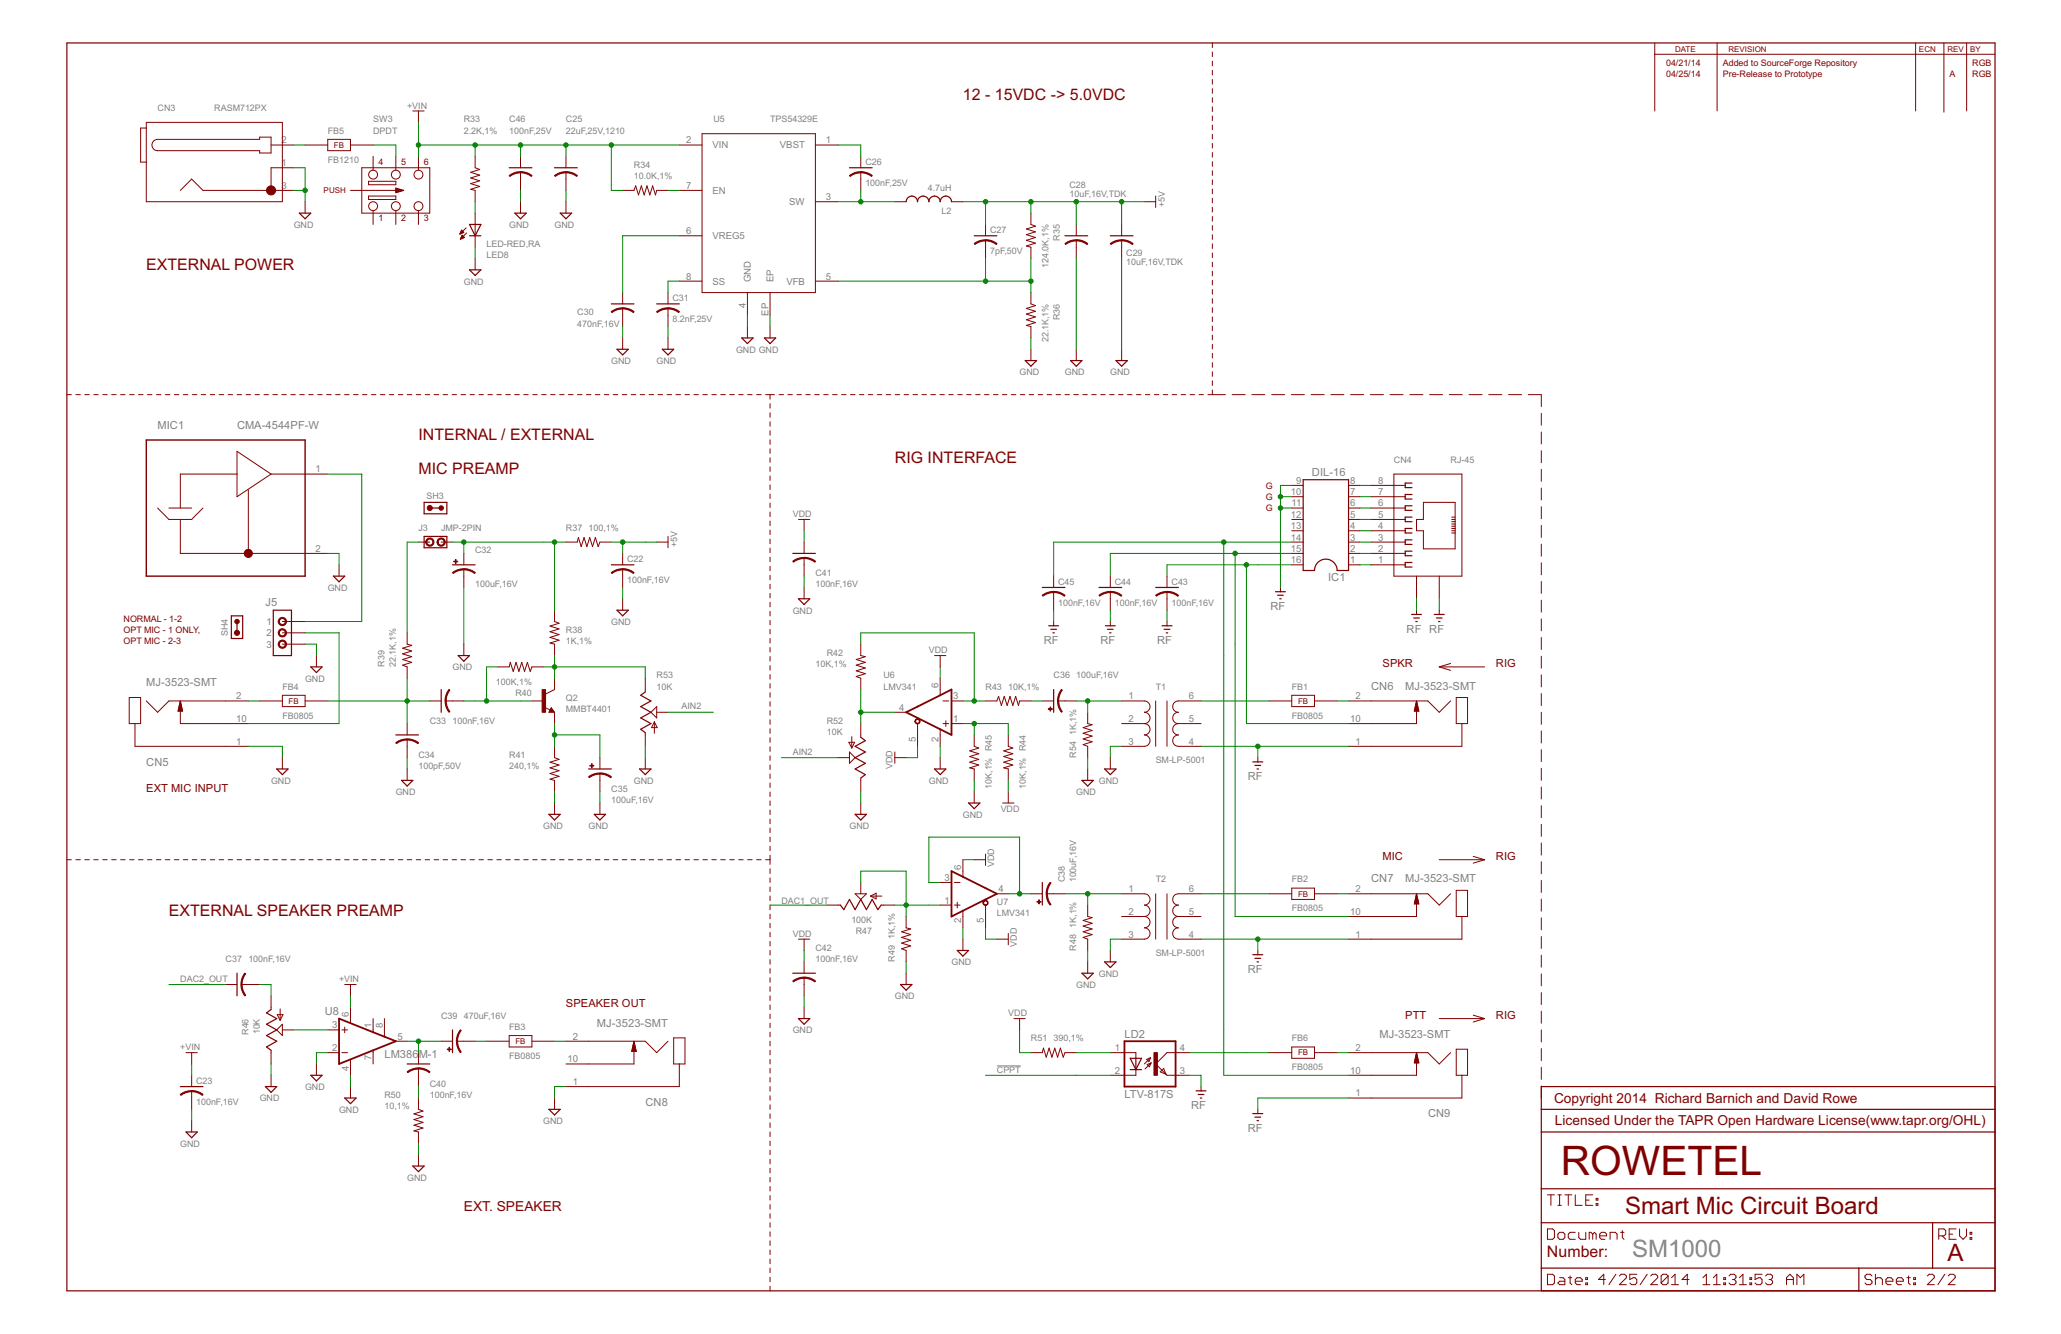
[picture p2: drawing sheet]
<svg xmlns="http://www.w3.org/2000/svg" width="432mm" height="279mm" viewBox="0 0 432 279" stroke-linecap="round" stroke-linejoin="round" font-family="sans-serif">
<defs><g id="words">
<text font-size="9.5" fill="#800000" x="327" y="246.1">ROWETEL</text>
<g font-size="5.6" fill="#800000">
<text x="340.5" y="254.2">Smart Mic Circuit Board</text>
<text x="408" y="264.2">A</text>
</g>
<text font-size="5.6" fill="#808080" x="341.9" y="263.2">SM1000</text>
<g font-size="3.7" fill="#800000">
<text x="201.7" y="20.9">12 - 15VDC -&gt; 5.0VDC</text>
<text x="30.6" y="56.5">EXTERNAL POWER</text>
<text x="87.7" y="92.2">INTERNAL / EXTERNAL</text>
<text x="87.7" y="99.3">MIC PREAMP</text>
<text x="187.5" y="96.9">RIG INTERFACE</text>
<text x="35.4" y="192">EXTERNAL SPEAKER PREAMP</text>
<text x="324.1" y="263.2">Number:</text>
</g>
<g font-size="3.2" fill="#800000">
<text x="325.6" y="231.1">Copyright 2014 Richard Barnich and David Rowe</text>
<text x="325.8" y="235.7">Licensed Under the TAPR Open Hardware License(www.tapr.org/OHL)</text>
<text x="97.2" y="253.7">EXT. SPEAKER</text>
</g>
<g font-size="2.6" fill="#808080">
<text x="33" y="89.8">MIC1</text>
<text x="49.7" y="89.8">CMA-4544PF-W</text>
<text x="274.9" y="99.8">DIL-16</text>
<text x="278.3" y="121.7">IC1</text>
<text x="55.6" y="126.8">J5</text>
<text x="266.2" y="127.8">RF</text>
<text x="218.7" y="134.9">RF</text>
<text x="230.5" y="134.9">RF</text>
<text x="242.4" y="134.9">RF</text>
<text x="294.7" y="132.5">RF RF</text>
<text x="30.6" y="143.7">MJ-3523-SMT</text>
<text x="287.3" y="144.4">CN6</text>
<text x="294.4" y="144.4">MJ-3523-SMT</text>
<text x="30.6" y="160.4">CN5</text>
<text x="261.4" y="163.4">RF</text>
<text x="287.3" y="184.8">CN7</text>
<text x="294.4" y="184.8">MJ-3523-SMT</text>
<text x="261.4" y="203.8">RF</text>
<text x="68" y="212.6">U8</text>
<text x="125.1" y="215">MJ-3523-SMT</text>
<text x="80.5" y="221.7">LM386</text>
<text x="87.7" y="221.7">M-1</text>
<text x="235.6" y="217.5">LD2</text>
<text x="289" y="217.4">MJ-3523-SMT</text>
<text x="135.3" y="231.6">CN8</text>
<text x="235.6" y="230">LTV-817S</text>
<text x="249.6" y="232.3">RF</text>
<text x="261.4" y="237.1">RF</text>
<text x="299.2" y="234">CN9</text>
</g>
<g font-size="2.6" fill="#800000">
<text x="289.7" y="139.7">SPKR</text>
<text x="313.4" y="139.7">RIG</text>
<text x="30.6" y="165.8">EXT MIC INPUT</text>
<text x="289.7" y="180.1">MIC</text>
<text x="313.4" y="180.1">RIG</text>
<text x="118.6" y="211">SPEAKER OUT</text>
<text x="294.4" y="213.3">PTT</text>
<text x="313.4" y="213.3">RIG</text>
</g>
<g font-size="2.2" fill="#808080">
<text x="59" y="30">2</text>
<text x="59" y="34.8">1</text>
<text x="143.8" y="30">2</text>
<text x="149.3" y="31.1">VIN</text>
<text x="163.4" y="31.1">VBST</text>
<text x="173" y="30">1</text>
<text x="59" y="39.6">3</text>
<text x="143.8" y="39.6">7</text>
<text x="149.3" y="40.6">EN</text>
<text x="173" y="41.9">3</text>
<text x="165.3" y="43">SW</text>
<text x="143.8" y="49.1">6</text>
<text x="149.3" y="50.1">VREG5</text>
<text x="143.8" y="58.6">8</text>
<text x="149.3" y="59.6">SS</text>
<text x="157.3" y="59.1" transform="rotate(-90 157.3 59.1)">GND</text>
<text x="162.1" y="59.1" transform="rotate(-90 162.1 59.1)">EP</text>
<text x="164.8" y="59.6">VFB</text>
<text x="173" y="58.6">5</text>
<text x="156.3" y="64.6" transform="rotate(-90 156.3 64.6)">4</text>
<text x="161" y="66.1" transform="rotate(-90 161 66.1)">EP</text>
<text x="66.1" y="99">1</text>
<text x="271.6" y="101.3">9</text>
<text x="282.9" y="101.3">8</text>
<text x="288.7" y="101.3">8</text>
<text x="270.4" y="103.7">10</text>
<text x="270.6" y="106.1">11</text>
<text x="282.9" y="106.1">6</text>
<text x="282.9" y="103.7">7</text>
<text x="288.7" y="106.1">6</text>
<text x="288.7" y="103.7">7</text>
<text x="270.4" y="108.5">12</text>
<text x="270.4" y="110.8">13</text>
<text x="270.4" y="113.2">14</text>
<text x="282.9" y="113.2">3</text>
<text x="282.9" y="110.8">4</text>
<text x="282.9" y="108.5">5</text>
<text x="288.7" y="113.2">3</text>
<text x="288.7" y="110.8">4</text>
<text x="288.7" y="108.5">5</text>
<text x="66.1" y="115.6">2</text>
<text x="270.4" y="115.6">15</text>
<text x="270.4" y="118">16</text>
<text x="282.9" y="118">1</text>
<text x="282.9" y="115.6">2</text>
<text x="288.7" y="118">1</text>
<text x="288.7" y="115.6">2</text>
<text x="55.9" y="130.9">1</text>
<text x="55.9" y="133.3">2</text>
<text x="55.9" y="135.6">3</text>
<text x="49.5" y="146.5">2</text>
<text x="188.4" y="148.8">4</text>
<text x="196.6" y="144.1" transform="rotate(-90 196.6 144.1)">6</text>
<text x="199.7" y="146.5">3</text>
<text x="236.4" y="146.5">1</text>
<text x="249.1" y="146.5">6</text>
<text x="284" y="146.5">2</text>
<text x="49.5" y="156">1</text>
<text x="49.5" y="151.2">10</text>
<text x="191.9" y="155.4" transform="rotate(-90 191.9 155.4)">5</text>
<text x="196.6" y="155.4" transform="rotate(-90 196.6 155.4)">2</text>
<text x="199.7" y="151.2">1</text>
<text x="236.4" y="151.2">2</text>
<text x="236.4" y="156">3</text>
<text x="249.1" y="156">4</text>
<text x="249.1" y="151.2">5</text>
<text x="282.8" y="151.2">10</text>
<text x="284" y="156">1</text>
<text x="197.9" y="184.5">3</text>
<text x="201.4" y="182.1" transform="rotate(-90 201.4 182.1)">6</text>
<text x="197.9" y="189.2">1</text>
<text x="209.2" y="186.9">4</text>
<text x="236.4" y="186.9">1</text>
<text x="236.4" y="191.6">2</text>
<text x="249.1" y="191.6">5</text>
<text x="249.1" y="186.9">6</text>
<text x="282.8" y="191.6">10</text>
<text x="284" y="186.9">2</text>
<text x="201.4" y="193.4" transform="rotate(-90 201.4 193.4)">2</text>
<text x="206.2" y="193.4" transform="rotate(-90 206.2 193.4)">5</text>
<text x="236.4" y="196.4">3</text>
<text x="249.1" y="196.4">4</text>
<text x="284" y="196.4">1</text>
<text x="69.6" y="215.4">3</text>
<text x="73.1" y="213" transform="rotate(-90 73.1 213)">6</text>
<text x="77.8" y="215.4" transform="rotate(-90 77.8 215.4)">1</text>
<text x="80.2" y="215.4" transform="rotate(-90 80.2 215.4)">8</text>
<text x="69.6" y="220.1">2</text>
<text x="77.8" y="221.9" transform="rotate(-90 77.8 221.9)">7</text>
<text x="83.3" y="217.8">5</text>
<text x="120" y="217.8">2</text>
<text x="233.5" y="220.1">1</text>
<text x="247.2" y="220.1">4</text>
<text x="284" y="220.1">2</text>
<text x="73.1" y="224.3" transform="rotate(-90 73.1 224.3)">4</text>
<text x="118.9" y="222.5">10</text>
<text x="120" y="227.3">1</text>
<text x="233.5" y="224.9">2</text>
<text x="247.2" y="224.9">3</text>
<text x="282.8" y="224.9">10</text>
<text x="284" y="229.6">1</text>
</g>
<g font-size="2.1" fill="#800000">
<text x="349.1" y="16.1">04/25/14</text>
<text x="349.1" y="13.7">04/21/14</text>
<text x="360.9" y="16.1">Pre-Release to Prototype</text>
<text x="360.9" y="13.7">Added to SourceForge Repository</text>
<text x="408.5" y="16.1">A</text>
<text x="413.2" y="16.1">RGB</text>
<text x="413.2" y="13.7">RGB</text>
<text x="79.3" y="34.7">4</text>
<text x="84" y="34.7">5</text>
<text x="88.8" y="34.7">6</text>
<text x="79.3" y="46.3">1</text>
<text x="84" y="46.3">2</text>
<text x="88.8" y="46.3">3</text>
<text x="265.2" y="104.7">G</text>
<text x="265.2" y="107.1">G</text>
<text x="265.2" y="102.4">G</text>
<text x="25.9" y="130.2">NORMAL - 1-2</text>
<text x="25.9" y="132.5">OPT MIC - 1 ONLY,</text>
<text x="25.9" y="134.9">OPT MIC - 2-3</text>
</g>
<g font-size="2.1" fill="#808080">
<text x="33" y="23.3">CN3</text>
<text x="44.9" y="23.3">RASM712PX</text>
<text x="85.3" y="22.8">+VIN</text>
<text x="68.7" y="28">FB5</text>
<text x="78.2" y="28">DPDT</text>
<text x="78.2" y="25.6">SW3</text>
<text x="97.2" y="28">2.2K,1%</text>
<text x="97.2" y="25.6">R33</text>
<text x="106.7" y="28">100nF,25V</text>
<text x="106.7" y="25.6">C46</text>
<text x="118.6" y="28">22uF,25V,1210</text>
<text x="118.6" y="25.6">C25</text>
<text x="149.5" y="25.6">U5</text>
<text x="161.3" y="25.6">TPS54329E</text>
<text x="68.7" y="34.1">FB1210</text>
<text x="132.8" y="35.1">R34</text>
<text x="181.3" y="34.5">C26</text>
<text x="132.8" y="37.5">10.0K,1%</text>
<text x="181.3" y="38.9">100nF,25V</text>
<text x="194.4" y="40">4.7uH</text>
<text x="224.1" y="41.3">10uF,16V,TDK</text>
<text x="224.1" y="39.3">C28</text>
<text x="61.5" y="47.7">GND</text>
<text x="106.7" y="47.7">GND</text>
<text x="116.2" y="47.7">GND</text>
<text x="197.3" y="44.8">L2</text>
<text x="244.1" y="43.4" transform="rotate(-90 244.1 43.4)">+5V</text>
<text x="101.9" y="51.8">LED-RED,RA</text>
<text x="207.4" y="53.2">7pF,50V</text>
<text x="207.4" y="48.8">C27</text>
<text x="222.1" y="50.4" transform="rotate(-90 222.1 50.4)">R35</text>
<text x="236" y="53.5">C29</text>
<text x="97.2" y="59.6">GND</text>
<text x="101.9" y="54.1">LED8</text>
<text x="219.7" y="56.1" transform="rotate(-90 219.7 56.1)">124.0K,1%</text>
<text x="236" y="55.6">10uF,16V,TDK</text>
<text x="140.9" y="63">C31</text>
<text x="120.9" y="68.4">470nF,16V</text>
<text x="120.9" y="66">C30</text>
<text x="140.9" y="67.4">8.2nF,25V</text>
<text x="219.7" y="71.7" transform="rotate(-90 219.7 71.7)">22.1K,1%</text>
<text x="222.1" y="67.1" transform="rotate(-90 222.1 67.1)">R36</text>
<text x="128.1" y="76.2">GND</text>
<text x="137.6" y="76.2">GND</text>
<text x="154.2" y="73.9">GND GND</text>
<text x="213.6" y="78.6">GND</text>
<text x="223.1" y="78.6">GND</text>
<text x="232.6" y="78.6">GND</text>
<text x="292" y="96.9">CN4</text>
<text x="303.9" y="96.9">RJ-45</text>
<text x="89.3" y="104.5">SH3</text>
<text x="87.7" y="111.2">J3</text>
<text x="92.4" y="111.2">JMP-2PIN</text>
<text x="118.6" y="111.2">R37</text>
<text x="123.3" y="111.2">100,1%</text>
<text x="166.1" y="108.3">VDD</text>
<text x="99.6" y="115.9">C32</text>
<text x="131.4" y="117.7">C22</text>
<text x="141.9" y="114.6" transform="rotate(-90 141.9 114.6)">+5V</text>
<text x="68.7" y="123.8">GND</text>
<text x="99.6" y="123">100uF,16V</text>
<text x="131.4" y="122.1">100nF,16V</text>
<text x="170.8" y="123">100nF,16V</text>
<text x="170.8" y="120.7">C41</text>
<text x="221.7" y="122.5">C45</text>
<text x="233.6" y="122.5">C44</text>
<text x="245.5" y="122.5">C43</text>
<text x="128.1" y="130.9">GND</text>
<text x="166.1" y="128.5">GND</text>
<text x="221.7" y="126.8">100nF,16V</text>
<text x="233.6" y="126.8">100nF,16V</text>
<text x="245.5" y="126.8">100nF,16V</text>
<text x="47.8" y="133.3" transform="rotate(-90 47.8 133.3)">SH4</text>
<text x="118.6" y="134.9">1K,1%</text>
<text x="118.6" y="132.5">R38</text>
<text x="173.2" y="137.3">R42</text>
<text x="194.6" y="136.8">VDD</text>
<text x="63.9" y="142.8">GND</text>
<text x="80.5" y="139.7" transform="rotate(-90 80.5 139.7)">R39</text>
<text x="82.9" y="139.7" transform="rotate(-90 82.9 139.7)">22.1K,1%</text>
<text x="94.8" y="140.4">GND</text>
<text x="103.9" y="143.4">100K,1%</text>
<text x="137.6" y="142.1">R53</text>
<text x="170.8" y="139.7">10K,1%</text>
<text x="185.1" y="142.1">U6</text>
<text x="220.7" y="142.1">C36</text>
<text x="225.5" y="142.1">100uF,16V</text>
<text x="59.2" y="144.4">FB4</text>
<text x="108" y="145.8">R40</text>
<text x="118.6" y="149.2">MMBT4401</text>
<text x="118.6" y="146.8">Q2</text>
<text x="137.6" y="144.4">10K</text>
<text x="142.8" y="148.5">AIN2</text>
<text x="185.1" y="144.4">LMV341</text>
<text x="206.5" y="144.4">R43</text>
<text x="211.2" y="144.4">10K,1%</text>
<text x="242.1" y="144.4">T1</text>
<text x="270.6" y="144.4">FB1</text>
<text x="59.2" y="150.5">FB0805</text>
<text x="90.1" y="151.6">C33</text>
<text x="94.8" y="151.6">100nF,16V</text>
<text x="173.2" y="153.9">10K</text>
<text x="173.2" y="151.6">R52</text>
<text x="225.5" y="153.9" transform="rotate(-90 225.5 153.9)">1K,1%</text>
<text x="270.6" y="150.5">FB0805</text>
<text x="87.7" y="161.1">100pF,50V</text>
<text x="87.7" y="158.7">C34</text>
<text x="106.7" y="161.1">240,1%</text>
<text x="106.7" y="158.7">R41</text>
<text x="166.1" y="158.2">AIN2</text>
<text x="187" y="161.1" transform="rotate(-90 187 161.1)">VDD</text>
<text x="225.5" y="158.7" transform="rotate(-90 225.5 158.7)">R54</text>
<text x="242.1" y="159.9">SM-LP-5001</text>
<text x="56.8" y="164.2">GND</text>
<text x="82.9" y="166.5">GND</text>
<text x="128.1" y="165.8">C35</text>
<text x="132.8" y="164.2">GND</text>
<text x="194.6" y="164.2">GND</text>
<text x="207.8" y="165.2" transform="rotate(-90 207.8 165.2)">10K,1% R45</text>
<text x="214.9" y="165.2" transform="rotate(-90 214.9 165.2)">10K,1% R44</text>
<text x="225.5" y="166.5">GND</text>
<text x="230.2" y="164.2">GND</text>
<text x="113.8" y="173.7">GND</text>
<text x="123.3" y="173.7">GND</text>
<text x="128.1" y="168.2">100uF,16V</text>
<text x="178" y="173.7">GND</text>
<text x="201.7" y="171.3">GND</text>
<text x="209.7" y="170">VDD</text>
<text x="208.3" y="181.7" transform="rotate(-90 208.3 181.7)">VDD</text>
<text x="223.1" y="184.8" transform="rotate(-90 223.1 184.8)">C38</text>
<text x="225.5" y="184.8" transform="rotate(-90 225.5 184.8)">100uF,16V</text>
<text x="242.1" y="184.8">T2</text>
<text x="270.6" y="184.8">FB2</text>
<text x="163.7" y="189.3">DAC1_OUT</text>
<text x="208.9" y="192">LMV341</text>
<text x="208.9" y="189.6">U7</text>
<text x="270.6" y="190.9">FB0805</text>
<text x="166.1" y="196.2">VDD</text>
<text x="178.4" y="193.3">100K</text>
<text x="179.3" y="195.7">R47</text>
<text x="187.5" y="196.7" transform="rotate(-90 187.5 196.7)">1K,1%</text>
<text x="225.5" y="194.3" transform="rotate(-90 225.5 194.3)">1K,1%</text>
<text x="47.3" y="201.5">C37</text>
<text x="52" y="201.5">100nF,16V</text>
<text x="170.8" y="201.5">100nF,16V</text>
<text x="170.8" y="199.1">C42</text>
<text x="187.5" y="201.5" transform="rotate(-90 187.5 201.5)">R49</text>
<text x="199.4" y="202.2">GND</text>
<text x="213" y="198.3" transform="rotate(-90 213 198.3)">VDD</text>
<text x="225.5" y="199.1" transform="rotate(-90 225.5 199.1)">R48</text>
<text x="242.1" y="200.3">SM-LP-5001</text>
<text x="37.8" y="205.7">DAC2_OUT</text>
<text x="71" y="205.7">+VIN</text>
<text x="187.5" y="209.3">GND</text>
<text x="225.5" y="206.9">GND</text>
<text x="230.2" y="204.5">GND</text>
<text x="92.4" y="213.3">C39</text>
<text x="97.2" y="213.3">470uF,16V</text>
<text x="106.7" y="215.7">FB3</text>
<text x="211.2" y="212.9">VDD</text>
<text x="37.8" y="220">+VIN</text>
<text x="52" y="216.8" transform="rotate(-90 52 216.8)">R46</text>
<text x="54.4" y="216.7" transform="rotate(-90 54.4 216.7)">10K</text>
<text x="106.7" y="221.8">FB0805</text>
<text x="166.1" y="216.4">GND</text>
<text x="216" y="218.1">R51</text>
<text x="220.7" y="218.1">390,1%</text>
<text x="270.6" y="218.1">FB6</text>
<text x="41.1" y="227">C23</text>
<text x="90.1" y="227.6">C40</text>
<text x="208.9" y="224.7">CPPT</text>
<text x="270.6" y="224.1">FB0805</text>
<text x="41.1" y="231.4">100nF,16V</text>
<text x="54.4" y="230.7">GND</text>
<text x="63.9" y="228.3">GND</text>
<text x="71" y="233.1">GND</text>
<text x="80.5" y="232.3">10,1%</text>
<text x="80.5" y="230">R50</text>
<text x="90.1" y="230">100nF,16V</text>
<text x="113.8" y="235.4">GND</text>
<text x="37.8" y="240.2">GND</text>
<text x="85.3" y="247.3">GND</text>
</g>
<g font-size="1.9" fill="#800000">
<text x="351" y="10.9">DATE</text>
<text x="362.1" y="10.9">REVISION</text>
<text x="402" y="10.9">ECN</text>
<text x="408" y="10.9">REV</text>
<text x="412.7" y="10.9">BY</text>
<text x="70" y="31">FB</text>
<text x="67.8" y="40.4">PUSH</text>
<text x="60.5" y="147.4">FB</text>
<text x="272" y="147.4">FB</text>
<text x="272" y="187.8">FB</text>
<text x="108" y="218.7">FB</text>
<text x="272" y="221.1">FB</text>
</g>
</g></defs>
<path d="M208.9 223.2h4.9" fill="none" stroke="#808080" stroke-width=".21"/>
<g fill="none" stroke="#800000" stroke-width=".21">
<path d="M254 9v1M254 10.9v1M254 12.8v1M254 14.7v1M254 16.6v1M254 18.6v.9M346.7 9v14.2M346.7 11.4h71.3M359.7 9v14.2M401.3 9v14.2M407.3 9v14.5M412 9v14.2"/>
<path d="M30.6 26.8h-1.1v7.2h1.1M30.6 25.6h28.6v16.6h-28.6zM32.2 29.5l.8-.3h21.4v-.5h2.4v3.3h-2.4v-.4h-21.4a1.19 1.19 0 0 1-1.1-.8 1.19 1.19 0 0 1 .3-1.3zM37.8 39.9l2.4-2.4 2.3 2.4h19M56.8 30.4h4.7M61.5 35.1h-4.7v4.8M63.9 30.4h4.8M68.7 29.2h4.7v2.4h-4.7zM73.4 30.4h4.8M75.8 35.1h14.2v9.5h-14.2zM77.2 38h5.7v.7h-5.7zM78.2 32.7v2.9"/>
<path d="M82.9 32.7v2.9M82.9 39.4l1.7 .5-1.7 .5zM82.9 40h1.4M82.9 39.8h1.2M82.9 39.6h.8M82.9 39.5h.5M82.9 39.4h.1M84.5 39.9h-11.1M86.5 23.2h2.4M87.7 23.2v2.4M87.7 32.7v2.9M99.5 32.7v2.4l1 .4-1.9 .6 1.9 .6-1.9 .6 1.9 .6-1.9 .6 1.9 .6-1.9 .5 .9 .3v2.3"/>
<path d="M109.1 32.7v2.4M109.1 36.1v3.8M118.6 32.7v2.4M118.6 36.1v3.8M130.5 39.9h2.3l.4-1 .6 1.9 .6-1.9 .6 1.9 .6-1.9 .5 1.9 .6-1.9 .6 1.9 .3-.9h2.4M142.3 30.4h4.8M142.3 39.9h4.8M147.1 28h23.7v33.3h-23.7zM170.8 30.4h4.8M180.3 32.7v2.4M180.3 36.1v3.8M254 20.5v.9"/>
<path d="M254 22.4v1M254 24.3v1M254 26.2v1M254 28.1v1M254 30v1M254 31.9v1M254 33.9v.9M254 35.8v.9M254 37.7v1M254 39.6v1M63.9 42.2v2.4M77.2 41.1h5.7v.7h-5.7z"/>
<path d="M78.2 44.1v2.9M82.9 44.1v2.9M82.9 40.3h.2M82.9 40.2h.6M82.9 40.1h1M87.7 44.1v2.9M96.4 49h.1M96.4 48.8h.4M96.5 48.7h.5M96.5 50.1h.1M96.5 48.6h.6M96.5 50h.3"/>
<path d="M96.6 48.5h.4M96.6 49.8h.5M96.6 48.4h.3M96.6 49.7h.7M96.7 48.3h.1M96.7 49.6h.5M96.7 48.2l.5 .5-.8 .3zM96.7 49.5h.3M96.8 49.4h.1M96.8 49.3l-.3 .8M96.8 49.3l.5 .4-.8 .4M96.8 49.3h.1"/>
<path d="M97.7 47.7l-1.3 1.3M97.8 48.8l-1.3 1.3M99.5 44.6v7.2M99.5 54.1v2.4M109.1 42.2v2.4M118.6 42.2v2.4M142.3 49.4h4.8M142.3 58.9h4.8M170.8 42.2h4.8M170.8 58.9h4.8M187.5 42.2h2.3M199.3 42.2h2.4"/>
<path d="M206.5 47v2.4M206.5 50.3v3.8M216 44.6v2.4l.9 .4-1.9 .6 1.9 .6-1.9 .5 1.9 .6-1.9 .6 1.9 .6-1.9 .6 1 .3v2.3M225.5 47v2.4M225.5 50.3v3.8M235 47v2.4M235 50.3v3.8M239.8 42.2h2.3M242.1 41.1v2.4M254 41.5v1M254 43.4v1M254 45.3v1"/>
<path d="M254 47.2v1M254 49.2v.9M254 51.1v.9M254 53v1M254 54.9v1M254 56.8v1M254 58.7v1M130.5 61.3v2.3M130.5 64.6v3.8M130.5 70.8v2.4M140 61.3v2.3M140 64.6v3.8"/>
<path d="M140 70.8v2.4M156.6 61.3v4.7M156.6 68.4v2.4M161.3 61.3v4.7M161.3 68.4v2.4M216 61.3v2.3l.9 .4-1.9 .6 1.9 .6-1.9 .6 1.9 .6-1.9 .6 1.9 .6-1.9 .6 1 .2v2.4M216 73.2v2.3M225.5 73.2v2.3M235 73.2v2.3M254 60.6v1M254 62.5v1M254 64.5v.9"/>
<path d="M254 66.4v1M254 68.3v1M254 70.2v1M254 72.1v1M254 74v1M254 75.9v1M254 77.9v.9M254 79.8v.9M14 82.7h.9M15.9 82.7h.9M17.8 82.7h.9M19.6 82.7h1"/>
<path d="M21.5 82.7h1M23.4 82.7h.9M25.3 82.7h.9M27.2 82.7h.9M29 82.7h1M30.9 82.7h.9M32.8 82.7h.9M34.6 82.7h1M36.5 82.7h1M38.4 82.7h.9M40.3 82.7h.9M42.2 82.7h.9"/>
<path d="M44 82.7h1M45.9 82.7h1M47.8 82.7h.9M49.7 99.3h-11.9v7.1M49.7 94.5l7.1 4.8-7.1 4.7zM49.7 82.7h.9M51.5 82.7h1M53.4 82.7h1M55.3 82.7h.9M56.8 99.3h11.9M57.2 82.7h.9M59.1 82.7h.9"/>
<path d="M60.9 82.7h1M62.8 82.7h1M64.7 82.7h.9M66.6 82.7h.9M68.4 82.7h1M70.3 82.7h.9M72.2 82.7h.9M74.1 82.7h.9M75.9 82.7h1M77.8 82.7h1M79.7 82.7h.9M81.6 82.7h.9"/>
<path d="M83.5 82.7h.9M85.3 82.7h1M87.2 82.7h.9M89.1 82.7h.9M91 82.7h.9M92.8 82.7h1M94.7 82.7h1M96.6 82.7h.9M98.5 82.7h.9M100.4 82.7h.9M102.2 82.7h1M104.1 82.7h.9"/>
<path d="M106 82.7h.9M107.8 82.7h1M109.7 82.7h1M111.6 82.7h.9M113.5 82.7h.9M115.4 82.7h.9M117.2 82.7h1M119.1 82.7h1M121 82.7h.9M122.9 82.7h.9M124.7 82.7h1M126.6 82.7h1"/>
<path d="M128.5 82.7h.9M130.4 82.7h.9M132.2 82.7h1M134.1 82.7h1M136 82.7h.9M137.9 82.7h.9M139.7 82.7h1M141.6 82.7h1M143.5 82.7h.9M145.4 82.7h.9M147.3 82.7h.9M149.1 82.7h1"/>
<path d="M151 82.7h1M152.9 82.7h.9M154.8 82.7h.9M156.6 82.7h1M158.5 82.7h1M160.4 82.7h1.9M161.3 82.7v.9M161.3 84.5v1M161.3 86.4v1M161.3 88.3v1M161.3 90.2v1M161.3 92.1v1"/>
<path d="M161.3 94v1M161.3 95.9v.9M161.3 97.8v.9M161.3 99.7v.9M163.2 82.7h.9M165.1 82.7h.9M167 82.7h.9M168.8 82.7h1M170.7 82.7h.9M172.6 82.7h.9M174.4 82.7h1M176.3 82.7h.9"/>
<path d="M178.2 82.7h.9M180.1 82.7h.9M181.9 82.7h1M183.8 82.7h.9M185.7 82.7h.9M187.6 82.7h.9M189.4 82.7h1M191.3 82.7h.9M193.2 82.7h.9M195 82.7h1M196.9 82.7h.9M198.8 82.7h.9"/>
<path d="M200.7 82.7h.9M202.5 82.7h1M204.4 82.7h.9M206.3 82.7h.9M208.1 82.7h1M210 82.7h.9M211.9 82.7h.9M213.8 82.7h.9M215.6 82.7h1M217.5 82.7h.9M219.4 82.7h.9M221.3 82.7h.9"/>
<path d="M223.1 82.7h.9M225 82.7h.9M226.9 82.7h.9M228.7 82.7h1M230.6 82.7h.9M232.5 82.7h.9M234.4 82.7h.9M236.2 82.7h1M238.1 82.7h.9M240 82.7h.9M241.9 82.7h.9M243.7 82.7h.9"/>
<path d="M245.6 82.7h.9M247.5 82.7h.9M249.3 82.7h1M251.2 82.7h.9M253.1 82.7h3.7M254 81.7v1M258.1 82.7h2.8M262.3 82.7h2.7M266.4 82.7h2.8M270.6 82.7h2.7M274.7 82.7h2.7M278.8 82.7h2.8"/>
<path d="M283 82.7h2.7M287.1 82.7h2.7M291.2 82.7h2.8M292 99.3h14.3v21.4h-14.3zM295.4 82.7h2.7M299.5 82.7h2.7M303.6 82.7h2.8M307.8 82.7h2.7M311.9 82.7h2.7M316.1 82.7h2.7M320.2 82.7h2.7v2.5M322.9 86.6v2.5"/>
<path d="M322.9 90.5v2.5M322.9 94.4v2.5M322.9 98.3v2.5M33 106.4l2.4 2.4h4.8l2.3-2.4M35.4 106.4h4.8M37.8 108.8v7.1h30.9M52 102.6v13.3M71 118.3v2.4M87.7 113.5h2.3M92.4 113.5h2.4M97.2 115.9v2.4M97.2 119.3v3.7"/>
<path d="M118.6 113.5h2.3l.3-.9 .6 1.9 .6-1.9 .6 1.9 .5-1.9 .6 1.9 .6-1.9 .6 1.9 .4-1h2.4M130.5 115.9v2.4M130.5 119.3v3.7M137.6 113.5h2.4M140 112.4v2.3M161.3 101.6v.9M161.3 103.5v.9M161.3 105.3v1M161.3 107.2v1M161.3 109.1v1M161.3 111v1M161.3 112.9v1"/>
<path d="M161.3 114.8v1M161.3 116.7v.9M161.3 118.6v.9M167.3 108.8h2.4M168.5 108.8v2.4M168.5 113.5v2.4M168.5 116.9v3.8M270.6 115.9h2.4M270.6 106.4h2.4M270.6 108.8h2.4M270.6 113.5h2.4M270.6 118.3h2.4"/>
<path d="M270.6 111.2h2.4M270.6 104h2.4M270.6 101.7h2.4M282.5 115.9h2.4M282.5 106.4h2.4M282.5 108.8h2.4M282.5 113.5h2.4M282.5 118.3h2.4M282.5 111.2h2.4M282.5 104h2.4M282.5 101.7h2.4M287.3 115.9h7.1"/>
<path d="M287.3 106.4h7.1M287.3 108.8h7.1M287.3 113.5h7.1M287.3 118.3h7.1M287.3 111.2h7.1M287.3 104h7.1M287.3 101.7h7.1M298.2 105.2h6.7v9.8h-6.7v-3.8h-1.4v-2.4h1.4zM304.1 108.8h.8M304.1 111.2h.8M304.1 111.6h.8M304.1 110.7h.8"/>
<path d="M304.1 110.2h.8M304.1 109.7h.8M304.1 109.3h.8M304.1 108.3h.8M322.9 102.2v2.5M322.9 106.1v2.5M322.9 110v2.6M322.9 114v2.5M322.9 117.9v2.5M59.2 130.2h4.7M59.2 132.5h4.7M59.2 134.9h4.7"/>
<path d="M66.3 137.3v2.4M85.3 132.5v2.4l1 .3-2 .6 2 .6-2 .5 2 .6-2 .6 2 .6-2 .6 1 .4v2.3M97.2 134.9v2.4M104.3 139.7h2.4l.2-1 .6 1.9 .6-1.9 .6 1.9 .6-1.9 .6 1.9 .6-1.9 .6 1.9 .3-.9h2.4M116.2 127.8v2.4l.9 .3-1.9 .6 1.9 .6-1.9 .6 1.9 .6-1.9 .6 1.9 .6-1.9 .6 1 .2v2.4M130.5 125.4v2.4M161.3 120.5v.9M161.3 122.4v.9M161.3 124.3v.9M161.3 126.2v.9M161.3 128v1M161.3 129.9v1"/>
<path d="M161.3 131.8v1M161.3 133.7v1M161.3 135.6v1M161.3 137.5v1M161.3 139.4v1M168.5 123v2.4M180.3 134.9v2.4l1 .2-1.9 .6 1.9 .6-1.9 .6 1.9 .6-1.9 .6 1.9 .6-1.9 .6 .9 .3v2.4M195.8 137.3h2.4M197 137.3v2.4M220.7 120.7v2.3M220.7 124v3.8M220.7 130.2v.9"/>
<path d="M232.6 120.7v2.3M232.6 124v3.8M232.6 130.2v.9M244.5 120.7v2.3M244.5 124v3.8M244.5 130.2v.9M268.3 123v.9M296.8 120.7v4.7M296.8 127.8v.9M301.5 139.7h9.5M301.5 139.7l2.4 .7M301.5 120.7v4.7"/>
<path d="M301.5 127.8v.9M303.9 139l-2.4 .7M322.9 121.8v2.5M322.9 125.7v2.5M322.9 129.6v2.5M322.9 133.5v2.5M322.9 137.4v2.6M27.1 146.1h2.4v5.5h-2.4zM28.3 151.6v4.7h23.7M30.6 146.8l2.4 2.4 2.4-2.4h16.6M37.3 148.9h.9M37.3 148.8h.9"/>
<path d="M37.4 148.7h.8M37.4 148.6h.8M37.4 148.5h.7M37.4 148.4h.7M37.5 148.3h.6M37.5 148.1h.6M37.5 148h.5M37.5 147.9h.5M37.5 147.8h.5M37.6 147.7h.4M37.6 147.6h.4M37.6 147.5h.3"/>
<path d="M37.7 147.4h.2M37.7 147.2h.2M37.7 147.1h.1M37.7 147h.1M37.8 146.9h.1M37.8 147.3v4.3h14.2M37.8 146.8l.4 2.1h-.9zM54.4 146.8h4.8M59.2 145.6h4.7v2.4h-4.7zM59.2 158.7v2.4M63.9 146.8h4.8M85.3 151.6v2.3"/>
<path d="M85.3 154.9v3.8M90 146.8h2.4M93.4 146.8h3.8M111.4 146.8h2.4M114.1 148.1l1.2 .6M115.5 148.2l.7 1h-1.2zM116.2 142v2.4l-1.9 1M116.2 149.2v2.4M116.2 156.3v2.4l.9 .3-1.9 .6 1.9 .6-1.9 .6 1.9 .6-1.9 .6 1.9 .6-1.9 .6 1 .2v2.4M125.7 158.7v2.4M135.2 142v2.9M135.2 153.5v2.8"/>
<path d="M135.2 158.7v2.4M136.4 149.2l1.2-1.2v2.4zM137.1 151.2v2.4M137.1 151.2l.6 1.2h-1.2zM137.6 149.2h2.4M161.3 141.3v.9M161.3 143.2v.9M161.3 145.1v.9M161.3 147v.9M161.3 148.8v1M161.3 150.7v1M161.3 152.6v1"/>
<path d="M161.3 154.5v1M161.3 156.4v1M161.3 158.3v1M175.6 158.7h2.4M177.8 155.5h1.2l-.5 1.2zM178 157.5l1.2 1.2-1.2 1.2zM178.5 154.3v2.4M180.3 151.6v2.8M187.5 149.2h2.3M187.5 157.5v2.4M187.5 158.7h2.3M192.2 151.6v4.7"/>
<path d="M197 142v3.6M197 152.7v3.6M197 158.7v2.4M197.6 151.6h1.2M197.6 146.8h1.2M198.2 151v1.1M199.3 151.6h2.4M199.3 146.8h2.4M204.1 153.9v2.4l1 .4-1.9 .6 1.9 .6-1.9 .6 1.9 .5-1.9 .6 1.9 .6-1.9 .6 .9 .3v2.3M206.5 146.8h2.4l.3-.9 .6 1.9 .6-1.9 .6 1.9 .6-1.9 .6 1.9 .6-1.9 .6 1.9 .2-1h2.4M211.2 153.9v2.4l1 .4-1.9 .6 1.9 .6-1.9 .6 1.9 .5-1.9 .6 1.9 .6-1.9 .6 .9 .3v2.3M218.4 146.8h2.3"/>
<path d="M221.7 146.8h3.8M227.9 149.2v2.4l.9 .2-1.9 .6 1.9 .6-1.9 .6 1.9 .6-1.9 .6 1.9 .6-1.9 .6 1 .3v2.4M232.6 158.7v2.4M235 146.8h4.8a1.19 1.19 0 0 1 1.1 1.2 1.19 1.19 0 0 1-1.1 1.2 1.19 1.19 0 0 1 1.1 1.2 1.19 1.19 0 0 1-1.1 1.2M235 151.6h4.8M239.8 151.6a1.19 1.19 0 0 1 1.1 1.1 1.19 1.19 0 0 1-1.1 1.2 1.2 1.2 0 0 1 1.1 1.2 1.2 1.2 0 0 1-1.1 1.2h-4.8M242.1 146.8v9.5M244.5 146.8v9.5M246.9 151.6a1.19 1.19 0 0 0-1.2 1.1 1.19 1.19 0 0 0 1.2 1.2 1.2 1.2 0 0 0-1.2 1.2 1.2 1.2 0 0 0 1.2 1.2h4.7M246.9 151.6h4.7M251.6 146.8h-4.7a1.19 1.19 0 0 0-1.2 1.2 1.19 1.19 0 0 0 1.2 1.2 1.19 1.19 0 0 0-1.2 1.2 1.19 1.19 0 0 0 1.2 1.2M263.5 158.7v.9"/>
<path d="M265.9 146.8h4.7M270.6 145.6h4.8v2.4h-4.8zM275.4 146.8h4.7M282.5 146.8h16.6l2.4 2.4 2.4-2.4M296.3 148.9h.9M296.3 148.8h.9M296.4 148.7h.8M296.4 148.6h.8M296.4 148.5h.8M296.4 148.4h.7M296.5 148.3h.6M296.5 148.1h.6"/>
<path d="M296.5 148h.6M296.5 147.9h.5M296.6 147.8h.4M296.6 147.7h.4M296.6 147.6h.3M296.6 147.5h.3M296.7 147.4h.2M296.7 147.2h.2M296.7 147.1h.2M296.7 147h.1M296.8 146.9h.1M296.8 147.3v4.3h-14.3"/>
<path d="M296.8 146.8l.5 2.1h-1zM305.1 146.1h2.4v5.5h-2.4zM306.3 151.6v4.7h-23.8M322.9 141.4v2.5M322.9 145.3v2.5M322.9 149.2v2.5M322.9 153.1v2.5M322.9 157v2.5M85.3 161.1v2.3M116.2 168.2v2.4M125.7 162v3.8M125.7 168.2v2.4"/>
<path d="M161.3 160.2v1M161.3 162.1v.9M161.3 164v.9M161.3 165.9v.9M161.3 167.8v.9M161.3 169.7v.9M161.3 171.6v.9M161.3 173.4v1M161.3 175.3v1M161.3 177.2v1M161.3 179.1v1.9M180.3 163v2.8"/>
<path d="M180.3 168.2v2.4M204.1 165.8v2.4M206.5 178.9v2.4M210.1 168.2h2.3M211.2 165.8v2.4M227.9 161.1v2.3M308.7 179.4l2.3 .7M322.9 160.9v2.5M322.9 164.8v2.5M322.9 168.8v2.5M322.9 172.7v2.5M322.9 176.6v2.5"/>
<path d="M14 180.1h.9M15.9 180.1h.9M17.8 180.1h.9M19.6 180.1h1M21.5 180.1h1M23.4 180.1h.9M25.3 180.1h.9M27.2 180.1h.9M29 180.1h1M30.9 180.1h.9M32.8 180.1h.9M34.6 180.1h1"/>
<path d="M36.5 180.1h1M38.4 180.1h.9M40.3 180.1h.9M42.2 180.1h.9M44 180.1h1M45.9 180.1h1M47.8 180.1h.9M49.7 180.1h.9M51.5 180.1h1M53.4 180.1h1M55.3 180.1h.9M57.2 180.1h.9"/>
<path d="M59.1 180.1h.9M60.9 180.1h1M62.8 180.1h1M64.7 180.1h.9M66.6 180.1h.9M68.4 180.1h1M70.3 180.1h.9M72.2 180.1h.9M74.1 180.1h.9M75.9 180.1h1M77.8 180.1h1M79.7 180.1h.9"/>
<path d="M81.6 180.1h.9M83.5 180.1h.9M85.3 180.1h1M87.2 180.1h.9M89.1 180.1h.9M91 180.1h.9M92.8 180.1h1M94.7 180.1h1M96.6 180.1h.9M98.5 180.1h.9M100.4 180.1h.9M102.2 180.1h1"/>
<path d="M104.1 180.1h.9M106 180.1h.9M107.8 180.1h1M109.7 180.1h1M111.6 180.1h.9M113.5 180.1h.9M115.4 180.1h.9M117.2 180.1h1M119.1 180.1h1M121 180.1h.9M122.9 180.1h.9M124.7 180.1h1"/>
<path d="M126.6 180.1h1M128.5 180.1h.9M130.4 180.1h.9M132.2 180.1h1M134.1 180.1h1M136 180.1h.9M137.9 180.1h.9M139.7 180.1h1M141.6 180.1h1M143.5 180.1h.9M145.4 180.1h.9M147.3 180.1h.9"/>
<path d="M149.1 180.1h1M151 180.1h1M152.9 180.1h.9M154.8 180.1h.9M156.6 180.1h1M158.5 180.1h1M160.4 180.1h.9M161.3 182v.9M161.3 183.9v.9M161.3 185.8v.9M161.3 187.7v.9M161.3 189.6v.9"/>
<path d="M161.3 191.5v.9M161.3 193.4v.9M161.3 195.3v.9M161.3 197.2v.9M161.3 199.1v.9M167.3 196.7h2.4M168.5 196.7v2.4M173.2 189.6h2.9M179.2 187.2h2.3l-1.2 1.2zM180.3 184.8v2.4M182.4 187.7h2.3M182.4 187.7l1.2-.6v1.2z"/>
<path d="M184.6 189.6h2.9M189.8 192v2.3l1 .3-1.9 .6 1.9 .5-1.9 .6 1.9 .6-1.9 .6 1.9 .6-1.9 .6 .9 .4v2.4M197 189.6h2.3M197 184.8h2.3M200 189.6h1.1M200 184.8h1.1M200.6 189v1.2M201.7 180.1v3.5M201.7 190.8v3.5M201.7 196.7v2.4M204.1 180.1h2.4M206.5 189.6v4.7"/>
<path d="M208.9 196.7h2.3M208.9 187.2h2.3M211.2 195.5v2.4M216 187.2h2.4M219.3 187.2h3.8M227.9 189.6v2.4l.9 .2-1.9 .6 1.9 .6-1.9 .6 1.9 .6-1.9 .6 1.9 .5-1.9 .6 1 .4v2.4M232.6 199.1v2.4M235 187.2h4.8a1.19 1.19 0 0 1 1.1 1.2 1.19 1.19 0 0 1-1.1 1.2 1.2 1.2 0 0 1 1.1 1.2 1.2 1.2 0 0 1-1.1 1.2M235 192h4.8M239.8 192a1.19 1.19 0 0 1 1.1 1.1 1.19 1.19 0 0 1-1.1 1.2 1.19 1.19 0 0 1 1.1 1.2 1.19 1.19 0 0 1-1.1 1.2h-4.8M242.1 187.2v9.5M244.5 187.2v9.5"/>
<path d="M246.9 192a1.19 1.19 0 0 0-1.2 1.1 1.19 1.19 0 0 0 1.2 1.2 1.19 1.19 0 0 0-1.2 1.2 1.19 1.19 0 0 0 1.2 1.2h4.7M246.9 192h4.7M251.6 187.2h-4.7a1.19 1.19 0 0 0-1.2 1.2 1.19 1.19 0 0 0 1.2 1.2 1.2 1.2 0 0 0-1.2 1.2 1.2 1.2 0 0 0 1.2 1.2M263.5 199.1v.9M265.9 187.2h4.7M270.6 186h4.8v2.4h-4.8zM275.4 187.2h4.7M282.5 187.2h16.6l2.4 2.4 2.4-2.4M296.3 189.3h.9M296.4 189.1h.8M296.4 189h.8M296.4 188.9h.8"/>
<path d="M296.4 188.8h.7M296.5 188.7h.6M296.5 188.6h.6M296.5 188.5h.6M296.5 188.4h.5M296.5 188.3h.5M296.6 188.1h.4M296.6 188h.4M296.6 187.9h.3M296.7 187.8h.2M296.7 187.7h.2M296.7 187.6h.2"/>
<path d="M296.7 187.5h.1M296.7 187.4h.1M296.8 187.7v4.3h-14.3M296.8 187.2l.5 2.1h-1zM296.8 187.2h.1M301.5 180.1h9.5M305.1 186.5h2.4v5.5h-2.4zM306.3 192v4.7h-23.8M311 180.1l-2.3 .7M322.9 180.5v2.5M322.9 184.4v2.5M322.9 188.3v2.5"/>
<path d="M322.9 192.2v2.6M322.9 196.2v2.4M47.3 206.2h2.4M50.6 206.2h3.8M56.8 208.6v2.8M56.8 220v2.8M58.1 212.5h1.2l-.6 1.2zM58.7 211.3v2.4M59.2 214.5v2.4l-1.2-1.2zM59.2 215.7h2.3M68.7 215.7h2.3M71.6 215.7h1.2"/>
<path d="M72.2 206.2h2.4M72.2 215.1v1.2M73.4 206.2v2.4M73.4 211v3.2M78.2 213.3v2.9M78.2 220v2.8M80.5 213.3v3.8M82.9 218.1h2.4M92.4 218.1h2.4M95.8 218.1h3.7M101.9 218.1h4.8M106.7 216.9h4.7v2.4h-4.7z"/>
<path d="M111.4 218.1h4.8M118.6 218.1h16.6l2.4 2.4 2.4-2.4M132.4 219.9h.8M132.4 219.8h.8M132.5 219.7h.7M132.5 219.6h.7M132.5 219.5h.6M132.5 219.4h.6M132.6 219.3h.5M132.6 219.2h.5M132.6 219.1h.4M132.6 218.9h.4"/>
<path d="M132.7 218.8h.3M132.7 218.7h.3M132.7 218.6h.2M132.7 218.5h.2M132.8 218.4h.1M132.8 218.3h.1M132.8 218.2h.1M132.8 218.6v4.2h-14.2M132.8 218.1l.5 2.1h-.9zM141.1 217.4h2.4v5.4h-2.4zM161.3 201v1M161.3 202.9v.9"/>
<path d="M161.3 204.8v.9M161.3 206.7v.9M161.3 208.6v.9M161.3 210.5v1M161.3 212.4v.9M161.3 214.3v.9M161.3 216.2v.9M161.3 218.1v1M161.3 220v.9M168.5 201.5v2.3M168.5 204.8v3.8M168.5 211v2.3"/>
<path d="M189.8 203.8v2.4M212.4 213.3h2.4M213.6 213.3v2.4M227.9 201.5v2.3M270.6 219.3h4.8v2.4h-4.8zM301.5 213.3h9.5M305.1 219.8h2.4v5.4h-2.4zM308.7 212.6l2.3 .7M311 213.3l-2.3 .8M322.9 200.1v2.5M322.9 204v2.5M322.9 207.9v2.5"/>
<path d="M322.9 211.8v2.5M322.9 215.7v2.5M322.9 219.6v2.5M39 220.5h2.3M40.2 220.5v2.3M40.2 225.2v2.4M40.2 228.5v3.8M40.2 234.7v2.4M56.8 225.2v2.4M66.3 222.8v2.4M68.7 220.5h2.3M71.6 220.5h1.2"/>
<path d="M73.4 222v3.2M73.4 227.6v2.4M87.7 220.5v2.3M87.7 223.8v3.8M87.7 230v2.3l.9 .4-1.9 .6 1.9 .6-1.9 .6 1.9 .6-1.9 .6 1.9 .6-1.9 .6 1 .2v2.4M116.2 230v2.3M132.4 220.2h.9M132.4 220h.9M142.3 222.8v4.8h-23.7M161.3 221.9v.9M161.3 223.8v.9M161.3 225.7v1"/>
<path d="M161.3 227.6v1M161.3 229.5v.9M161.3 231.4v.9M161.3 233.3v1M161.3 235.2v1M161.3 237.1v1M161.3 239v.9M216 220.5h2.4l.2-1 .6 1.9 .6-1.9 .6 1.9 .6-1.9 .6 1.9 .6-1.9 .6 1.9 .3-.9h2.4M232.6 220.5h5.4v1.2M238 224v1.2h-5.4M240.2 221.9l.9-.4-.4 .9zM240.3 223l.9-.4-.4 .8z"/>
<path d="M241.1 221.5l-1.3 1.3M241.2 222.6l-1.3 1.3M243.1 224.5l.7-.7 .5 1.2zM244.3 225l.2 .2h4.8M249.3 220.5h-4.8l-2.4 2.3 2.2 2.2M251.6 227.6v.9M263.5 232.3v.9M265.9 220.5h4.7M275.4 220.5h4.7M282.5 220.5h16.6l2.4 2.3 2.4-2.3M296.3 222.5h.9M296.4 222.4h.8"/>
<path d="M296.4 222.3h.8M296.4 222.2h.8M296.4 222h.7M296.5 221.9h.6M296.5 221.8h.6M296.5 221.7h.6M296.5 221.6h.5M296.5 221.5h.5M296.6 221.4h.4M296.6 221.3h.4M296.6 221.1h.3M296.7 221h.2"/>
<path d="M296.7 220.9h.2M296.7 220.8h.2M296.7 220.7h.1M296.8 220.6h.1M296.8 220.9v4.3h-14.3M296.8 220.5l.5 2.1h-1zM296.8 220.5h.1M306.3 225.2v4.8h-23.8M322.9 223.5v2.6M322.9 227.5v2.5M87.7 241.9v2.3M161.3 240.9v1"/>
<path d="M161.3 242.8v1M161.3 244.7v1M161.3 246.6v1M161.3 248.5v.9M161.3 250.4v1M161.3 252.3v1M161.3 254.2v1M161.3 256.1v.9M161.3 258v1M161.3 259.9v1M324.2 257.4h1.1l.4 .3v1.5l-.4 .4h-1.1zM324.2 250.3h1.5"/>
<path d="M324.9 250.3v2.2M326.4 250.3h.7M326.4 252.5h.7M326.7 258.1h.8l.4 .4v.7l-.4 .4h-.8l-.3-.4v-.7zM326.7 250.3v2.2M327.9 250.3h1.4M328.6 250.3v2.2M330 250.3v2.2h1.5M330 258.1h-1l-.4 .4v.7l.4 .4h1M330.8 258.1v1.1l.3 .4h1.1v-1.5M332.2 251.4h.8M333.7 250.3h-1.5v2.2h1.5"/>
<path d="M333.7 258.5l-.4-.4h-.3v1.5M333.7 258.5l.4-.4 .3 .4v1.1M333.7 258.5v1.1M334.4 252.1h.4v.4h-.4zM334.4 251h.4v.4h-.4zM335.2 258.8h1.4v-.3l-.4-.4h-.7l-.3 .4v.7l.3 .4h.7M337.3 259.6v-1.5h1.1l.4 .4v1.1M339.5 258.1h.8M339.9 257.7v1.5l.4 .4M406.2 258.8h1.1l.3-.3v-.8l-.3-.3h-1.1v2.2M406.9 258.8l.7 .8M408.4 258.5h.7"/>
<path d="M409.8 257.4h-1.4v2.2h1.4M410.5 257.4v1.4l.8 .8 .7-.8v-1.4M412.7 259.2h.4v.4h-.4zM412.7 258.1h.4v.4h-.4zM161.3 261.8v1M161.3 263.7v1M161.3 265.6v1M161.3 267.5v1M161.3 269.4v1M324.2 266.9h1.1l.4 .4v1.4l-.4 .4h-1.1zM326.7 267.6h.8l.4 .4v1.1h-1.2l-.3-.4 .3-.3h1.2M328.6 267.6h.7"/>
<path d="M329 267.3v1.4l.3 .4M330 268.4h1.5v-.4l-.4-.4h-.7l-.4 .4v.7l.4 .4h.7M332.2 268.7h.4v.4h-.4zM332.2 267.6h.4v.4h-.4zM336.4 268h-1.5l1.1-1.1v2.2M338.5 266.9l-1.4 2.2M339.3 267.3l.3-.4h.8l.3 .4v.3l-1.4 1.5h1.4M342.9 266.9h-1.4v1.1l.7-.4h.4l.3 .4v.7l-.3 .4h-.8l-.3-.4M345.1 266.9l-1.5 2.2M345.8 267.3l.4-.4h.7l.4 .4v.3l-1.5 1.5h1.5M349.5 267.3v1.4l-.4 .4h-.7l-.4-.4M349.5 267.3l-.4-.4h-.7l-.4 .4v1.4"/>
<path d="M349.5 267.3l-1.5 1.4M350.2 269.1h1.5M350.2 267.6l.7-.7v2.2M353.9 268h-1.5l1.1-1.1v2.2M356.8 269.1h1.4M356.8 267.6l.7-.7v2.2M359 269.1h1.4M359 267.6l.7-.7v2.2M361.1 268.7h.4v.4h-.4zM361.1 267.6h.4v.4h-.4zM362.2 267.3l.4-.4h.7l.4 .4v.3l-.4 .4M363 268h.3"/>
<path d="M363.3 268l.4 .4v.3l-.4 .4h-.7l-.4-.4M364.4 269.1h1.5M364.4 267.6l.8-.7v2.2M366.6 268.7h.4v.4h-.4zM366.6 267.6h.4v.4h-.4zM369.2 266.9h-1.5v1.1l.7-.4h.4l.4 .4v.7l-.4 .4h-.7l-.4-.4M369.9 267.3l.4-.4h.7l.4 .4v.3l-.4 .4M370.6 268h.4M371 268l.4 .4v.3l-.4 .4h-.7l-.4-.4M374.3 268h1.4M374.3 269.1v-1.5l.7-.7 .7 .7v1.5M376.5 269.1v-2.2l.7 .7 .7-.7v2.2"/>
<path d="M392.2 267.3l-.4-.4h-.7l-.4 .4v.3l.4 .4h.7l.4 .4v.3l-.4 .4h-.7l-.4-.4M392.9 268l.4-.4h.7l.4 .4v1.1M392.9 266.9v2.2M395.1 268.4h1.5v-.4l-.4-.4h-.7l-.4 .4v.7l.4 .4h.7M397.3 268.4h1.5v-.4l-.4-.4h-.7l-.4 .4v.7l.4 .4h.7M399.5 267.6h.7M399.9 267.3v1.4l.3 .4M400.9 268.7h.4v.4h-.4zM400.9 267.6h.4v.4h-.4zM403.8 267.3l.4-.4h.7l.4 .4v.3l-1.5 1.5h1.5M407.5 266.9l-1.5 2.2M408.2 267.3l.3-.4h.8l.3 .4v.3l-1.4 1.5h1.4"/>
<circle cx="78.2" cy="36.6" r=".93"/>
<circle cx="82.9" cy="36.6" r=".93"/>
<circle cx="87.7" cy="36.6" r=".93"/>
<circle cx="78.2" cy="43.2" r=".93"/>
<circle cx="82.9" cy="43.2" r=".93"/>
<circle cx="87.7" cy="43.2" r=".93"/>
</g>
<g fill="#800000" stroke="#800000" stroke-width=".21">
<path d="M96.4 215.7l.2 .1-.5 .9-.2 1.4h-.3l.2-1.3z" fill-rule="evenodd"/>
<path d="M95.6 218.1h.3l.1 .9 .6 1.3-.2 .2-.6-1.1z" fill-rule="evenodd"/>
<path d="M180.3 35.9l1.3 .3 1.2 .6-.2 .2-.8-.5-1.5-.3z" fill-rule="evenodd"/>
<path d="M178 36.8l1.1-.6 1.2-.2v.2l-1.4 .3-.8 .5z" fill-rule="evenodd"/>
<path d="M206.5 50.2l1.3 .2 1.1 .6-.2 .2-1.2-.6-1-.2z" fill-rule="evenodd"/>
<path d="M204.1 51l1.1-.6 1.3-.2v.3l-1 .1-1.2 .6z" fill-rule="evenodd"/>
<path d="M225.5 50.2l1.3 .2 1.1 .6-.1 .2-1.3-.6-1-.2z" fill-rule="evenodd"/>
<path d="M223.1 51l1.1-.6 1.3-.2v.3l-1.4 .2-.8 .5z" fill-rule="evenodd"/>
<path d="M235 50.2l1.3 .2 1.1 .6-.1 .2-1.3-.6-1-.2z" fill-rule="evenodd"/>
<path d="M232.6 51l1.1-.6 1.3-.2v.3l-1.4 .2-.8 .5z" fill-rule="evenodd"/>
<path d="M140 64.5l1.2 .2 1.1 .6-.1 .2-.8-.5-1.4-.3z" fill-rule="evenodd"/>
<path d="M137.6 65.3l1.1-.6 1.3-.2v.2l-1.4 .3-.9 .5z" fill-rule="evenodd"/>
<path d="M130.5 64.5l1.2 .2 1.1 .6-.1 .2-.8-.5-1.4-.3z" fill-rule="evenodd"/>
<path d="M128.1 65.3l1.1-.6 1.3-.2v.2l-1.5 .3-.8 .5z" fill-rule="evenodd"/>
<path d="M118.6 35.9l1.2 .3 1.2 .6-.2 .2-.8-.5-1.4-.3z" fill-rule="evenodd"/>
<path d="M116.2 36.8l1.1-.6 1.3-.2v.2l-1.4 .3-.9 .5z" fill-rule="evenodd"/>
<path d="M85.3 154.7l1.3 .3 1.1 .6-.2 .2-1.2-.7-1-.1z" fill-rule="evenodd"/>
<path d="M82.9 155.6l1.1-.6 1.3-.2v.2l-1.4 .3-.8 .5z" fill-rule="evenodd"/>
<path d="M97.2 119.1l1.2 .2 1.2 .6-.2 .2-1.3-.6-.9-.2z" fill-rule="evenodd"/>
<path d="M94.8 119.9l1.1-.6 1.3-.2v.3l-1.4 .2-.8 .5z" fill-rule="evenodd"/>
<path d="M125.7 161.9l1.3 .2 1.1 .6-.1 .2-1.3-.7-1-.1z" fill-rule="evenodd"/>
<path d="M123.3 162.7l1.1-.6 1.3-.2v.2l-1.4 .3-.8 .5z" fill-rule="evenodd"/>
<path d="M51.3 203.8l.2 .2-.5 .8-.3 1.4h-.2l.2-1.3z" fill-rule="evenodd"/>
<path d="M50.5 206.2h.2l.1 1 .7 1.2-.2 .2-.6-1.1z" fill-rule="evenodd"/>
<path d="M87.7 223.6l1.2 .3 1.2 .6-.2 .2-.8-.5-1.4-.3z" fill-rule="evenodd"/>
<path d="M85.3 224.5l1.1-.6 1.3-.2v.2l-1 .1-1.3 .7z" fill-rule="evenodd"/>
<path d="M89.4 113a.87 .87 0 0 1 1.4 .1 .87 .87 0 0 1-.5 1.3 .87 .87 0 0 1-1.1-.9h.2a.64 .64 0 0 1 .9-.6 .64 .64 0 0 1 .2 1.1 .64 .64 0 0 1-1-.3l-.1-.2h-.2z" fill-rule="evenodd"/>
<path d="M91.7 113a.87 .87 0 0 1 1.4 0 .87 .87 0 0 1-.4 1.3 .87 .87 0 0 1-1.1-.8h.2a.63 .63 0 0 1 .9-.5 .63 .63 0 0 1 .1 1.1 .63 .63 0 0 1-1-.4v-.2h-.2z" fill-rule="evenodd"/>
<path d="M94.1 144.4l.2 .1-.7 1.3-.1 1h-.3l.3-1.3z" fill-rule="evenodd"/>
<path d="M93.3 146.8h.2l.3 1.4 .5 .8-.2 .2-.6-1.1z" fill-rule="evenodd"/>
<path d="M206.1 188.7a.54 .54 0 0 1 .9 .2 .54 .54 0 0 1-.4 .7 .54 .54 0 0 1-.7-.5h.2a.41 .41 0 0 1 .5-.4 .41 .41 0 0 1 .2 .7 .41 .41 0 0 1-.7-.1l-.2-.2z" fill-rule="evenodd"/>
<path d="M191.9 150.7a.55 .55 0 0 1 .8 .1 .55 .55 0 0 1-.3 .8 .55 .55 0 0 1-.7-.5h.1a.4 .4 0 0 1 .6-.3 .4 .4 0 0 1 .1 .6 .4 .4 0 0 1-.6-.1l-.1-.2h-.1z" fill-rule="evenodd"/>
<path d="M220 184.8l.2 .1-.7 1.3-.1 1h-.2l.2-1.3z" fill-rule="evenodd"/>
<path d="M219.2 187.2h.2l.3 1.4 .5 .8-.2 .2-.6-1.1z" fill-rule="evenodd"/>
<path d="M222.4 144.4l.2 .1-.5 .9-.3 1.4h-.2l.2-1.3z" fill-rule="evenodd"/>
<path d="M221.6 146.8h.2l.3 1.4 .5 .8-.2 .2-.6-1.1z" fill-rule="evenodd"/>
<path d="M58.5 129.6a.87 .87 0 0 1 1.4 .1 .87 .87 0 0 1-.5 1.3 .87 .87 0 0 1-1.1-.8h.2a.63 .63 0 0 1 .9-.6 .63 .63 0 0 1 .2 1 .63 .63 0 0 1-1-.2l-.1-.2h-.2z" fill-rule="evenodd"/>
<path d="M58.5 132a.87 .87 0 0 1 1.4 .1 .87 .87 0 0 1-.5 1.3 .87 .87 0 0 1-1.1-.9h.2a.63 .63 0 0 1 .9-.6 .63 .63 0 0 1 .2 1.1 .63 .63 0 0 1-1-.2l-.1-.3h-.2z" fill-rule="evenodd"/>
<path d="M58.5 134.4a.87 .87 0 0 1 1.4 0 .87 .87 0 0 1-.5 1.4 .87 .87 0 0 1-1.1-.9h.2a.63 .63 0 0 1 .9-.6 .63 .63 0 0 1 .2 1 .63 .63 0 0 1-1-.2l-.1-.2h-.2z" fill-rule="evenodd"/>
<path d="M130.5 119.1l1.2 .2 1.1 .6-.1 .2-1.3-.6-.9-.2z" fill-rule="evenodd"/>
<path d="M128.1 119.9l1.1-.6 1.3-.2v.3l-1.5 .2-.8 .5z" fill-rule="evenodd"/>
<path d="M40.2 228.4l1.2 .2 1.1 .6-.1 .2-1.3-.6-.9-.2z" fill-rule="evenodd"/>
<path d="M37.8 229.2l1.1-.6 1.3-.2v.3l-1.4 .2-.9 .5z" fill-rule="evenodd"/>
<path d="M168.5 116.7l1.2 .2 1.2 .7-.2 .2-1.3-.7-.9-.1z" fill-rule="evenodd"/>
<path d="M166.1 117.6l1.1-.7 1.3-.1v.2l-1.4 .3-.9 .5z" fill-rule="evenodd"/>
<path d="M168.5 204.6l1.2 .3 1.2 .6-.2 .2-.8-.5-1.4-.3z" fill-rule="evenodd"/>
<path d="M166.1 205.5l1.1-.6 1.3-.2v.2l-1 .1-1.3 .7z" fill-rule="evenodd"/>
<path d="M244.5 123.9l1.3 .2 1.1 .6-.1 .2-.9-.5-1.4-.3z" fill-rule="evenodd"/>
<path d="M242.1 124.7l1.1-.6 1.3-.2v.2l-1.4 .3-.8 .5z" fill-rule="evenodd"/>
<path d="M232.6 123.9l1.3 .2 1.1 .6-.1 .2-.9-.5-1.4-.3z" fill-rule="evenodd"/>
<path d="M230.3 124.7l1.1-.6 1.2-.2v.2l-.9 .1-1.3 .7z" fill-rule="evenodd"/>
<path d="M220.7 123.9l1.3 .2 1.1 .6-.1 .2-.8-.5-1.5-.3z" fill-rule="evenodd"/>
<path d="M218.4 124.7l1.1-.6 1.2-.2v.2l-1.4 .3-.8 .5z" fill-rule="evenodd"/>
<path d="M109.1 35.9l1.2 .3 1.2 .6-.2 .2-.8-.5-1.4-.3z" fill-rule="evenodd"/>
<path d="M106.7 36.8l1.1-.6 1.3-.2v.2l-1.4 .3-.9 .5z" fill-rule="evenodd"/>
<circle cx="52" cy="115.9" r=".85"/>
<circle cx="90" cy="106.4" r=".53"/>
<circle cx="92.4" cy="106.4" r=".47"/>
<circle cx="56.8" cy="39.9" r=".95"/>
<circle cx="49.7" cy="132.5" r=".53"/>
<circle cx="49.7" cy="130.2" r=".47"/>
</g>
<path d="M30.6 92.2h33.3v28.5h-33.3z" fill="none" stroke="#800000" stroke-width=".3"/>
<g fill="none" stroke="#800000" stroke-width=".25">
<path d="M14 9h404v261.4h-404zM106.7 35.1h4.7M116.2 35.1h4.7M178 35.1h4.7M62.7 44.6h2.4l-1.2 1.2zM98.4 49.4h2.4M98.4 47h2.4l-1.3 2.4zM98.4 56.5h2.4l-1.3 1.2zM107.9 44.6h2.4l-1.2 1.2zM117.4 44.6h2.4l-1.2 1.2zM189.8 42.2a1.2 1.2 0 0 1 1.2-1.1 1.2 1.2 0 0 1 1.2 1.1 1.19 1.19 0 0 1 1.2-1.1 1.19 1.19 0 0 1 1.2 1.1 1.19 1.19 0 0 1 1.2-1.1 1.19 1.19 0 0 1 1.2 1.1 1.19 1.19 0 0 1 1.2-1.1 1.19 1.19 0 0 1 1.1 1.1M204.1 49.4h4.8"/>
<path d="M223.1 49.4h4.8M232.6 49.4h4.8M128.1 63.6h4.7M129.3 73.2h2.3l-1.1 1.1zM137.6 63.6h4.7M138.8 73.2h2.3l-1.1 1.1zM155.4 70.8h2.4l-1.2 1.2zM160.1 70.8h2.4l-1.2 1.2zM214.8 75.5h2.4l-1.2 1.2zM224.3 75.5h2.4l-1.2 1.2zM233.8 75.5h2.4l-1.2 1.2zM88.9 105.2h4.7v2.4h-4.7z"/>
<path d="M88.9 112.4h4.7v2.3h-4.7zM90 106.4h2.4M94.8 118.3h4.7M128.1 118.3h4.7M166.1 115.9h4.7M273 100.5h9.5v19h-2.4a2.37 2.37 0 0 0-2.3-2.4 2.37 2.37 0 0 0-2.4 2.4h-2.4zM295.8 101.2h-1.4v.9h1.4M295.8 103.6h-1.4v.9h1.4M295.8 105.9h-1.4v1h1.4M295.8 108.3h-1.4v1h1.4M295.8 110.7h-1.4v.9h1.4M295.8 113.1h-1.4v.9h1.4"/>
<path d="M295.8 115.4h-1.4v1h1.4M295.8 117.8h-1.4v1h1.4M48.5 129h2.3v4.7h-2.3zM49.7 130.2v2.3M57.3 127.8h3.8v9.5h-3.8zM65.1 139.7h2.4l-1.2 1.2zM69.8 120.7h2.4l-1.2 1.2zM96 137.3h2.4l-1.2 1.2zM129.3 127.8h2.3l-1.1 1.2zM167.3 125.4h2.4l-1.2 1.2zM218.4 123h4.7M219.7 131.1h2.1"/>
<path d="M220.2 131.8h1.1M220.6 132.5h.3M230.3 123h4.7M231.6 131.1h2.1M232 131.8h1.2M232.5 132.5h.3M242.1 123h4.8M243.5 131.1h2.1M243.9 131.8h1.2M244.3 132.5h.3M267.2 123.9h2.1M267.7 124.7h1.2"/>
<path d="M268.1 125.4h.3M295.7 128.7h2.1M296.2 129.4h1.2M296.6 130.2h.3M300.5 128.7h2.1M300.9 129.4h1.2M301.4 130.2h.3M82.9 153.9h4.8M92.4 144.4v4.8M115.5 148.7l.1 .2h-.4l.3-.4 .5 .6h-.8M135.2 144.9l-1 .7 2.2 1.2-2.2 1.2 2.2 1.2-2.2 1.2 2.2 1.2-2.2 1.1 1 .8M180.3 154.4l1 .7-2.1 1.2 2.1 1.2-2.1 1.2 2.1 1.2-2.1 1.2 2.1 1.1-1 .8"/>
<path d="M220.7 144.4v4.8M262.5 159.6h2.1M58 161.1h2.3l-1.1 1.1zM84.1 163.4h2.4l-1.2 1.2zM115 170.6h2.4l-1.2 1.1zM123.3 161.1h4.8M124.5 170.6h2.4l-1.2 1.1zM134 161.1h2.4l-1.2 1.1zM179.2 170.6h2.3l-1.2 1.1zM195.8 161.1h2.4l-1.2 1.1zM202.9 168.2h2.4l-1.2 1.2zM226.7 163.4h2.4l-1.2 1.2z"/>
<path d="M231.4 161.1h2.4l-1.2 1.1zM262.9 160.3h1.2M263.4 161.1h.3M176.1 189.6l.7 .9 1.2-2.1 1.2 2.1 1.1-2.1 1.2 2.1 1.2-2.1 1.2 2.1 .7-.9M200.6 199.1h2.3l-1.2 1.2zM218.4 184.8v4.8M262.5 200h2.1M49.7 203.8v4.8M56.8 211.4l-1 .8 2.2 1.1-2.2 1.2 2.2 1.2-2.2 1.2 2.2 1.2-2.2 1.2 1 .7M94.8 215.7v4.8M166.1 203.8h4.7M167.3 213.3h2.4l-1.2 1.2z"/>
<path d="M188.7 206.2h2.4l-1.3 1.2zM226.7 203.8h2.4l-1.2 1.2zM231.4 201.5h2.4l-1.2 1.1zM262.9 200.7h1.2M263.4 201.5h.3M37.8 227.6h4.7M39 237.1h2.3l-1.1 1.2zM55.6 227.6h2.4l-1.2 1.2zM65.1 225.2h2.4l-1.2 1.2zM72.2 230h2.4l-1.2 1.2zM85.3 222.8h4.7M115 232.3h2.4l-1.2 1.2z"/>
<path d="M236.8 221.7h2.4l-1.2 2.3zM236.8 224h2.4M238 221.7v2.3M250.6 228.5h2.1M251 229.2h1.2M251.5 230h.3M262.5 233.2h2.1M262.9 234h1.2M263.4 234.7h.3M322.9 232.3h95.1M322.9 237.1h95.1M418 227.6h-95.1v42.8"/>
<path d="M86.5 244.2h2.4l-1.2 1.2zM322.9 256.1h95.1M322.9 249h95.1M404.9 256.1v9.5M322.9 265.6h95.1M389.4 265.6v4.8"/>
</g>
<g fill="#800000" stroke="#800000" stroke-width=".21">
<path d="M94.1 219.4h.1v.8h-.1z"/>
<path d="M93.7 219.7h.9v.1h-.9z"/>
<path d="M95.1 117.5h.8v.2h-.8z"/>
<path d="M95.4 117.2h.1v.8h-.1z"/>
<path d="M113.6 144.4h.7v4.8h-.7z"/>
<path d="M123.6 160.3h.8v.1h-.8z"/>
<path d="M123.9 160h.2v.8h-.2z"/>
<path d="M241.8 220.5h.7v4.7h-.7z"/>
<path d="M217.6 188.5h.1v.8h-.1z"/>
<path d="M217.3 188.8h.8v.2h-.8z"/>
<path d="M220 148.1h.1v.8h-.1z"/>
<path d="M219.6 148.4h.9v.2h-.9z"/>
</g>
<path d="M189.8 149.2l9.5-4.8v9.5zM199.3 182.5l9.6 4.7-9.6 4.8zM71 213.3l11.9 4.8-11.9 4.7zM235.6 218.1h10.7v9.5h-10.7z" fill="none" stroke="#800000" stroke-width=".38"/>
<g fill="none" stroke="#008000" stroke-width=".21">
<path d="M61.5 30.4h2.4M61.5 35.1h2.4v7.1M61.5 39.9h2.4M78.2 30.4h4.7v2.3M87.7 30.4h54.6M87.7 25.6v7.1M99.5 30.4v2.3M109.1 30.4v2.3M109.1 39.9v2.3M118.6 30.4v2.3M118.6 39.9v2.3M128.1 30.4v9.5h2.4"/>
<path d="M140 39.9h2.3M175.6 30.4h4.7v2.3M180.3 39.9v2.3M99.5 42.2v2.4M99.5 51.8v2.3M142.3 58.9h-2.3v2.4M142.3 49.4h-11.8v11.9M175.6 42.2h11.9M175.6 58.9h40.4M201.7 42.2h38.1M206.5 42.2v4.8M206.5 54.1v4.8"/>
<path d="M216 42.2v2.4M216 54.1v7.2M225.5 42.2v4.8M225.5 54.1v19.1M235 42.2v4.8M235 54.1v19.1M130.5 68.4v2.4M140 68.4v2.4M156.6 66v2.4M161.3 66v2.4M216 70.8v2.4M68.7 99.3h7.1v30.9h-11.9"/>
<path d="M68.7 115.9h2.3v2.4M87.7 113.5h-2.4v19M94.8 113.5h23.8M97.2 113.5v2.4M116.2 113.5v14.3M128.1 113.5h9.5M130.5 113.5v2.4M168.5 111.2v2.3M256.4 113.5v111.7h26.1M258.8 115.9v76.1h23.7M261.1 118.3v33.3h21.4M268.3 104h2.3"/>
<path d="M268.3 106.4h2.3M270.6 115.9h-38v4.8M270.6 113.5h-49.9v7.2M270.6 101.7h-2.3v21.3M270.6 118.3h-26.1v2.4M284.9 115.9h2.4M284.9 113.5h2.4M284.9 101.7h2.4M284.9 104h2.4M284.9 106.4h2.4M284.9 108.8h2.4M284.9 111.2h2.4"/>
<path d="M284.9 118.3h2.4M63.9 132.5h7.1v19.1h-19M63.9 134.9h2.4v2.4M97.2 123v11.9M104.3 139.7h-2.4v7.1M113.8 139.7h21.4v2.3M116.2 137.3v4.7M130.5 123v2.4M168.5 120.7v2.3M180.3 134.9v-2.4h23.8v14.3M197 139.7v2.3M220.7 127.8v2.4"/>
<path d="M232.6 127.8v2.4M244.5 127.8v2.4M296.8 125.4v2.4M301.5 125.4v2.4M52 156.3h7.2v2.4M52 146.8h2.4M68.7 146.8h21.3M85.3 142v9.6M85.3 158.7v2.4M97.2 146.8h14.2M116.2 151.6v4.7M116.2 153.9h9.5v4.8"/>
<path d="M135.2 156.3v2.4M140 149.2h9.5M163.7 158.7h11.9M180.3 144.4v7.2M180.3 149.2h7.2M192.2 156.3v2.4h-2.4M197 156.3v2.4M201.7 146.8h4.8M201.7 151.6h9.5v2.3M204.1 151.6v2.3M216 146.8h2.4M225.5 146.8h9.5"/>
<path d="M227.9 146.8v2.4M227.9 158.7v2.4M235 156.3h-2.4v2.4M251.6 156.3h30.9M251.6 146.8h14.3M263.5 156.3v2.4M280.1 146.8h2.4M116.2 165.8v2.4M125.7 165.8v2.4M180.3 165.8v2.4M204.1 163.4v2.4M211.2 163.4v2.4"/>
<path d="M161.3 189.6h11.9M168.5 199.1v2.4M180.3 184.8v-2.3h9.5v9.5M187.5 189.6h9.5M197 184.8h-2.4v-9.5h19v11.9M201.7 194.3v2.4M201.7 180.1h2.4M206.5 194.3v2.4h2.4M211.2 187.2h4.8M223.1 187.2h11.9M227.9 187.2v2.4M227.9 199.1v2.4"/>
<path d="M235 196.7h-2.4v2.4M251.6 196.7h30.9M251.6 187.2h14.3M263.5 196.7v2.4M280.1 187.2h2.4M35.4 206.2h11.9M54.4 206.2h2.4v2.4M61.5 215.7h7.2M73.4 208.6v2.4M85.3 218.1h7.1M87.7 218.1v2.4M99.5 218.1h2.4"/>
<path d="M116.2 218.1h2.4M168.5 208.6v2.4M189.8 201.5v2.3M213.6 215.7v4.8h2.4M40.2 222.8v2.4M40.2 232.3v2.4M56.8 222.8v2.4M68.7 220.5h-2.4v2.3M73.4 225.2v2.4M87.7 227.6v2.4M87.7 239.5v2.4M118.6 227.6h-2.4v2.4"/>
<path d="M206.5 225.2h26.1M225.5 220.5h7.1M249.3 220.5h16.6M249.3 225.2h2.3v2.4M280.1 220.5h2.4M282.5 230h-19v2.3"/>
</g>
<g fill="#008000" stroke="#008000" stroke-width=".21">
<circle cx="180.3" cy="42.2" r=".47"/>
<circle cx="206.5" cy="58.9" r=".47"/>
<circle cx="216" cy="58.9" r=".47"/>
<circle cx="63.9" cy="39.9" r=".47"/>
<circle cx="206.5" cy="42.2" r=".47"/>
<circle cx="216" cy="42.2" r=".47"/>
<circle cx="225.5" cy="42.2" r=".47"/>
<circle cx="235" cy="42.2" r=".47"/>
<circle cx="130.5" cy="113.5" r=".47"/>
<circle cx="85.3" cy="146.8" r=".47"/>
<circle cx="101.9" cy="146.8" r=".47"/>
<circle cx="116.2" cy="153.9" r=".47"/>
<circle cx="128.1" cy="30.4" r=".47"/>
<circle cx="118.6" cy="30.4" r=".47"/>
<circle cx="99.5" cy="30.4" r=".47"/>
<circle cx="87.7" cy="30.4" r=".47"/>
<circle cx="109.1" cy="30.4" r=".47"/>
<circle cx="87.7" cy="218.1" r=".47"/>
<circle cx="116.2" cy="113.5" r=".47"/>
<circle cx="97.2" cy="113.5" r=".47"/>
<circle cx="256.4" cy="113.5" r=".47"/>
<circle cx="258.8" cy="115.9" r=".47"/>
<circle cx="261.1" cy="118.3" r=".47"/>
<circle cx="263.5" cy="156.3" r=".47"/>
<circle cx="263.5" cy="196.7" r=".47"/>
<circle cx="268.3" cy="106.4" r=".47"/>
<circle cx="268.3" cy="104" r=".47"/>
<circle cx="204.1" cy="151.6" r=".47"/>
<circle cx="204.1" cy="146.8" r=".47"/>
<circle cx="227.9" cy="187.2" r=".47"/>
<circle cx="213.6" cy="187.2" r=".47"/>
<circle cx="227.9" cy="146.8" r=".47"/>
<circle cx="189.8" cy="189.6" r=".47"/>
<circle cx="180.3" cy="149.2" r=".47"/>
<circle cx="116.2" cy="139.7" r=".47"/>
</g>
<use href="#words"/>
</svg>
